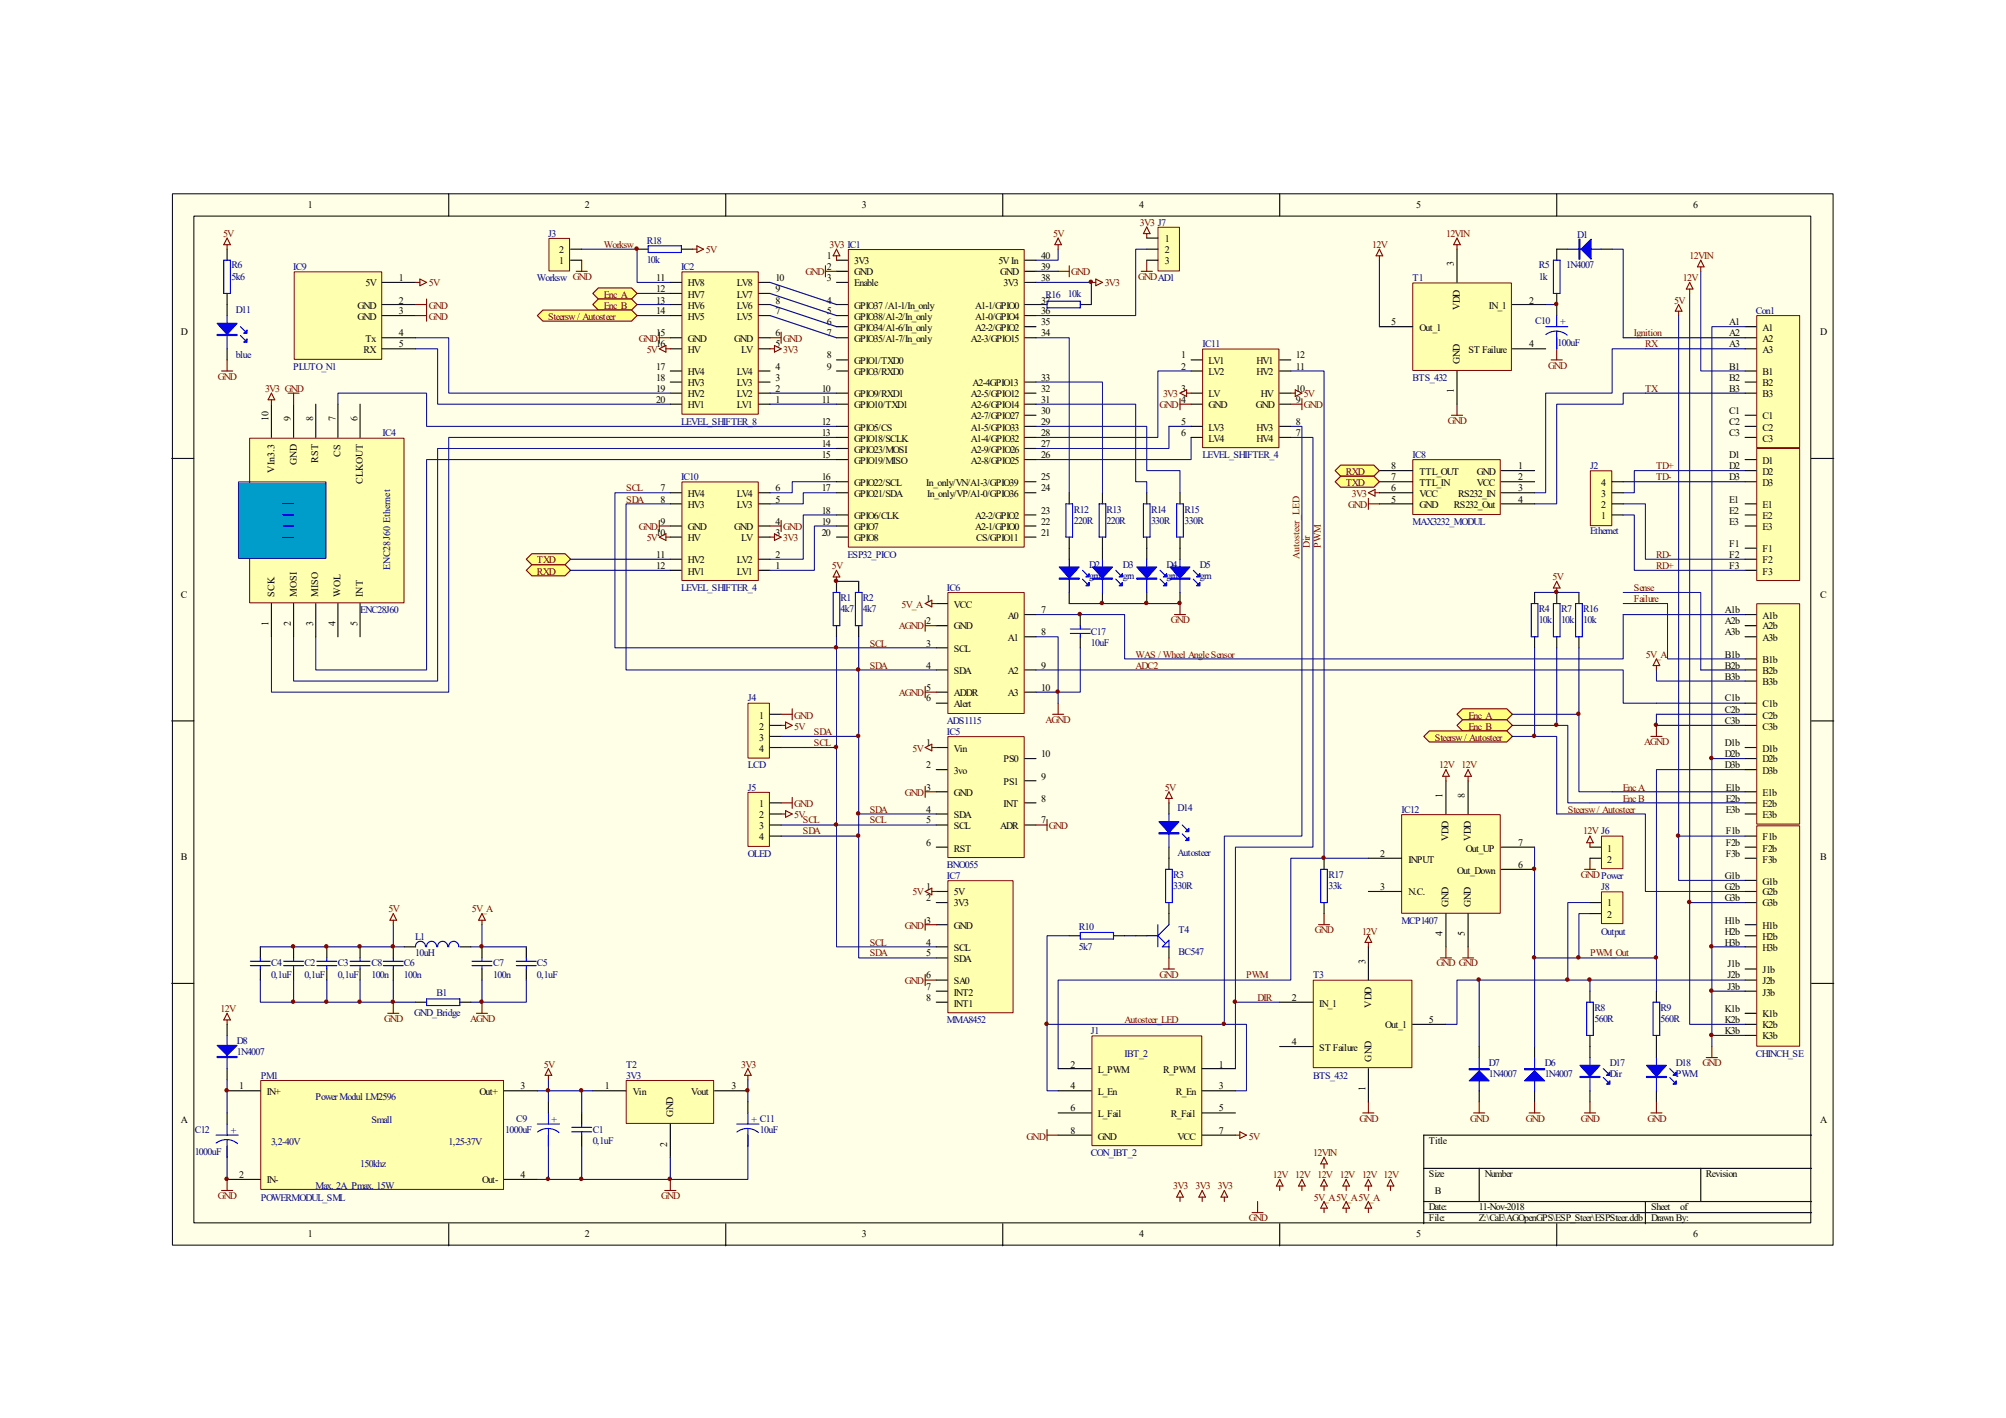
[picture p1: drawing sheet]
<svg xmlns="http://www.w3.org/2000/svg" width="297mm" height="210mm" viewBox="0 0 297 210" stroke-linecap="round" stroke-linejoin="round" font-family="sans-serif">
<defs><g id="words">
<g font-size="1.5" fill="#800000">
<text x="33" y="35.1">5V</text>
<text x="155.9" y="35.1">5V</text>
<text x="168.8" y="33.4">3V3 J7</text>
<text x="214.1" y="35.1">12VIN</text>
<text x="89.4" y="36.7">Worksw</text>
<text x="104.5" y="37.5">5V</text>
<text x="119.2" y="40.8">GND</text>
<text x="122.8" y="36.7">3V3 IC1</text>
<text x="158.6" y="40.8">GND</text>
<text x="168.5" y="41.4">GNDAD1</text>
<text x="203.2" y="36.7">12V</text>
<text x="249.1" y="41.7">12V</text>
<text x="250.2" y="38.4">12VIN</text>
<text x="63.5" y="42.4">5V</text>
<text x="63.5" y="47.4">GND</text>
<text x="63.5" y="45.7">GND</text>
<text x="81.1" y="47.4">Steersw / Autosteer</text>
<text x="89.4" y="44.1">Enc_A</text>
<text x="89.4" y="45.7">Enc_B</text>
<text x="163.6" y="42.4">3V3</text>
<text x="247.9" y="45">5V</text>
<text x="94.6" y="50.7">GND</text>
<text x="95.7" y="52.3">5V</text>
<text x="115.9" y="52.3">3V3</text>
<text x="115.9" y="50.7">GND</text>
<text x="241.9" y="49.8">Ignition</text>
<text x="243.6" y="51.4">RX</text>
<text x="32.3" y="56.3">GND</text>
<text x="39.2" y="58">3V3 GND</text>
<text x="172.2" y="58.8">3V3</text>
<text x="193" y="58.8">5V</text>
<text x="229.2" y="54.6">GND</text>
<text x="243.6" y="58">TX</text>
<text x="171.7" y="60.5">GND</text>
<text x="193" y="60.5">GND</text>
<text x="214.4" y="62.7">GND</text>
<text x="199.2" y="70.4">RXD</text>
<text x="245.2" y="69.5">TD+</text>
<text x="245.2" y="71.1">TD-</text>
<text x="92.7" y="74.4">SDA</text>
<text x="92.7" y="72.8">SCL</text>
<text x="199.2" y="72">TXD</text>
<text x="199.6" y="75.2">GND</text>
<text x="200.1" y="73.7">3V3</text>
<text x="79.5" y="83.4">TXD</text>
<text x="94.6" y="78.5">GND</text>
<text x="95.7" y="80.1">5V</text>
<text x="115.9" y="80.1">3V3</text>
<text x="115.9" y="78.5">GND</text>
<text x="192.4" y="82.8" transform="rotate(-90 192.4 82.8)">Autosteer_LED</text>
<text x="193.9" y="81.2" transform="rotate(-90 193.9 81.2)">Dir</text>
<text x="195.6" y="81.2" transform="rotate(-90 195.6 81.2)">PWM</text>
<text x="245.2" y="82.7">RD-</text>
<text x="79.5" y="85.1">RXD</text>
<text x="123.2" y="84.2">5V</text>
<text x="229.8" y="85.9">5V</text>
<text x="241.9" y="87.5">Sense</text>
<text x="241.9" y="89.2">Failure</text>
<text x="245.2" y="84.2">RD+</text>
<text x="128.8" y="95.8">SCL</text>
<text x="133.1" y="93.2">AGND</text>
<text x="133.5" y="90">5V_A</text>
<text x="173.3" y="92.3">GND</text>
<text x="128.8" y="99.1">SDA</text>
<text x="168.1" y="97.4">WAS / Wheel Angle Sensor</text>
<text x="168.1" y="99.1">ADC2</text>
<text x="243.7" y="97.4">5V_A</text>
<text x="117.6" y="106.4">GND</text>
<text x="133.1" y="103.1">AGND</text>
<text x="154.8" y="107.1">AGND</text>
<text x="217.4" y="106.4">Enc_A</text>
<text x="117.6" y="108.1">5V</text>
<text x="120.5" y="108.8">SDA</text>
<text x="120.5" y="110.5">SCL</text>
<text x="135.1" y="111.4">5V</text>
<text x="212.4" y="109.7">Steersw / Autosteer</text>
<text x="213.1" y="113.8">12V 12V</text>
<text x="217.4" y="108.1">Enc_B</text>
<text x="243.4" y="110.4">AGND</text>
<text x="117.6" y="119.5">GND</text>
<text x="134" y="117.9">GND</text>
<text x="172.4" y="117.1">5V</text>
<text x="240.3" y="117.1">Enc A</text>
<text x="240.3" y="118.7">Enc B</text>
<text x="117.6" y="121.2">5V</text>
<text x="118.9" y="123.6">SDA</text>
<text x="118.9" y="121.9">SCL</text>
<text x="128.8" y="120.4">SDA</text>
<text x="128.8" y="121.9">SCL</text>
<text x="155.3" y="122.8">GND</text>
<text x="232.1" y="120.4">Steersw / Autosteer</text>
<text x="234.4" y="123.6">12V J6</text>
<text x="234" y="130.1">GNDPower</text>
<text x="57.5" y="135.1">5V</text>
<text x="69.8" y="135.1">5V_A</text>
<text x="134" y="137.5">GND</text>
<text x="135.1" y="132.6">5V</text>
<text x="128.8" y="141.6">SDA</text>
<text x="128.8" y="140.1">SCL</text>
<text x="194.7" y="138.2">GND</text>
<text x="201.7" y="138.4">12V</text>
<text x="212.7" y="143.1">GND GND</text>
<text x="235.4" y="141.6">PWM_Out</text>
<text x="32.6" y="149.9">12V</text>
<text x="134" y="145.8">GND</text>
<text x="171.7" y="144.8">GND</text>
<text x="184.5" y="144.9">PWM</text>
<text x="186.2" y="148.2">DIR</text>
<text x="56.9" y="151.4">GND</text>
<text x="69.6" y="151.4">AGND</text>
<text x="166.5" y="151.5">Autosteer_LED</text>
<text x="80.5" y="158.1">5V</text>
<text x="109.7" y="158.1">3V3</text>
<text x="252.1" y="157.9">GND</text>
<text x="201.3" y="166.1">GND</text>
<text x="217.7" y="166.1">GND</text>
<text x="225.9" y="166.1">GND</text>
<text x="234" y="166.1">GND</text>
<text x="243.9" y="166.1">GND</text>
<text x="152" y="168.8">GND</text>
<text x="184.9" y="168.8">5V</text>
<text x="194.4" y="171.2">12VIN</text>
<text x="32.3" y="177.5">GND</text>
<text x="97.9" y="177.5">GND</text>
<text x="173.7" y="176.1">3V3</text>
<text x="177" y="176.1">3V3</text>
<text x="180.3" y="176.1">3V3</text>
<text x="188.4" y="174.5">12V 12V 12V 12V 12V 12V</text>
<text x="194.5" y="177.8">5V_A5V_A5V_A</text>
<text x="184.9" y="180.8">GND</text>
</g>
<g font-size="1.5">
<text x="45.6" y="30.7">1</text>
<text x="86.6" y="30.7">2</text>
<text x="127.6" y="30.7">3</text>
<text x="168.6" y="30.7">4</text>
<text x="172.4" y="35.8">1</text>
<text x="209.7" y="30.7">5</text>
<text x="250.7" y="30.7">6</text>
<text x="59" y="41.7">1</text>
<text x="82.8" y="39.1">1</text>
<text x="82.8" y="37.5">2</text>
<text x="97.1" y="41.7">11</text>
<text x="114.8" y="41.7">10</text>
<text x="122.4" y="38.4">1</text>
<text x="122.4" y="41.7">3</text>
<text x="122.4" y="40">2</text>
<text x="126.5" y="39.1">3V3</text>
<text x="126.5" y="40.8">GND</text>
<text x="147.8" y="39.1">5V In</text>
<text x="148.1" y="40.8">GND</text>
<text x="154.2" y="41.7">38</text>
<text x="154.2" y="40">39</text>
<text x="154.2" y="38.4">40</text>
<text x="172.4" y="37.5">2</text>
<text x="172.4" y="39.1">3</text>
<text x="215.2" y="39.4" transform="rotate(-90 215.2 39.4)">3</text>
<text x="53" y="45.7">GND</text>
<text x="53" y="47.4">GND</text>
<text x="54.1" y="42.4">5V</text>
<text x="59" y="45">2</text>
<text x="59" y="46.5">3</text>
<text x="97.1" y="46.5">14</text>
<text x="97.1" y="45">13</text>
<text x="97.1" y="43.3">12</text>
<text x="101.8" y="47.4">HV5</text>
<text x="101.8" y="45.7">HV6</text>
<text x="101.8" y="44.1">HV7</text>
<text x="101.8" y="42.4">HV8</text>
<text x="109.1" y="47.4">LV5</text>
<text x="109.1" y="45.7">LV6</text>
<text x="109.1" y="44.1">LV7</text>
<text x="109.1" y="42.4">LV8</text>
<text x="114.8" y="46.5">7</text>
<text x="114.8" y="45">8</text>
<text x="114.8" y="43.3">9</text>
<text x="122.4" y="45">4</text>
<text x="122.4" y="46.5">5</text>
<text x="126.5" y="42.4">Enable</text>
<text x="126.5" y="45.7">GPIO37 /A1-1/In_only</text>
<text x="126.5" y="47.4">GPIO38/A1-2/In_only</text>
<text x="144.4" y="45.7">A1-1/GPIO0</text>
<text x="144.4" y="47.4">A1-0/GPIO4</text>
<text x="148.6" y="42.4">3V3</text>
<text x="154.2" y="45">37</text>
<text x="154.2" y="46.5">36</text>
<text x="216.1" y="46" transform="rotate(-90 216.1 46)">VDD</text>
<text x="220.4" y="45.7">IN_1</text>
<text x="226.4" y="45">2</text>
<text x="26.8" y="49.7">D</text>
<text x="53.8" y="52.3">RX</text>
<text x="54.1" y="50.7">Tx</text>
<text x="59" y="49.8">4</text>
<text x="59" y="51.4">5</text>
<text x="97.1" y="49.8">15</text>
<text x="97.1" y="51.4">16</text>
<text x="101.8" y="50.7">GND</text>
<text x="101.8" y="52.3">HV</text>
<text x="108.7" y="50.7">GND</text>
<text x="109.7" y="52.3">LV</text>
<text x="114.8" y="51.4">5</text>
<text x="114.8" y="49.8">6</text>
<text x="122.4" y="48.1">6</text>
<text x="122.4" y="49.8">7</text>
<text x="122.4" y="53.1">8</text>
<text x="126.5" y="49">GPIO34/A1-6/In_only</text>
<text x="126.5" y="50.7">GPIO35/A1-7/In_only</text>
<text x="126.5" y="54">GPIO1/TXD0</text>
<text x="143.7" y="50.7">A2-3/GPIO15</text>
<text x="144.4" y="49">A2-2/GPIO2</text>
<text x="154.2" y="49.8">34</text>
<text x="154.2" y="48.1">35</text>
<text x="174.9" y="53.1">1</text>
<text x="178.9" y="54">LV1</text>
<text x="186" y="54">HV1</text>
<text x="191.9" y="53.1">12</text>
<text x="206" y="48.1">5</text>
<text x="210.2" y="49">Out_1</text>
<text x="216.1" y="54" transform="rotate(-90 216.1 54)">GND</text>
<text x="217.4" y="52.3">ST Failure</text>
<text x="226.4" y="51.4">4</text>
<text x="256" y="48.1">A1</text>
<text x="256" y="49.8">A2</text>
<text x="256" y="51.4">A3</text>
<text x="261" y="49">A1</text>
<text x="261" y="50.7">A2</text>
<text x="261" y="52.3">A3</text>
<text x="269.5" y="49.7">D</text>
<text x="97.1" y="59.7">20</text>
<text x="97.1" y="58">19</text>
<text x="97.1" y="56.4">18</text>
<text x="97.1" y="54.7">17</text>
<text x="101.8" y="58.8">HV2</text>
<text x="101.8" y="57.2">HV3</text>
<text x="101.8" y="55.5">HV4</text>
<text x="109.1" y="58.8">LV2</text>
<text x="109.1" y="57.2">LV3</text>
<text x="109.1" y="55.5">LV4</text>
<text x="114.8" y="59.7">1</text>
<text x="114.8" y="58">2</text>
<text x="114.8" y="56.4">3</text>
<text x="114.8" y="54.7">4</text>
<text x="121.7" y="58">10</text>
<text x="121.7" y="59.7">11</text>
<text x="122.4" y="54.7">9</text>
<text x="126.5" y="55.5">GPIO3/RXD0</text>
<text x="126.5" y="58.8">GPIO9/RXD1</text>
<text x="143.7" y="58.8">A2-5/GPIO12</text>
<text x="144" y="57.2">A2-4GPIO13</text>
<text x="154.2" y="59.7">31</text>
<text x="154.2" y="58">32</text>
<text x="154.2" y="56.4">33</text>
<text x="174.9" y="54.7">2</text>
<text x="174.9" y="58">3</text>
<text x="174.9" y="59.7">4</text>
<text x="178.9" y="55.5">LV2</text>
<text x="178.9" y="58.8">LV</text>
<text x="186" y="55.5">HV2</text>
<text x="186.7" y="58.8">HV</text>
<text x="191.9" y="54.7">11</text>
<text x="191.9" y="59.7">9</text>
<text x="191.9" y="58">10</text>
<text x="215.2" y="58.2" transform="rotate(-90 215.2 58.2)">1</text>
<text x="256" y="54.7">B1</text>
<text x="256" y="56.4">B2</text>
<text x="256" y="58">B3</text>
<text x="261" y="55.5">B1</text>
<text x="261" y="57.2">B2</text>
<text x="261" y="58.8">B3</text>
<text x="39.7" y="62.4" transform="rotate(-90 39.7 62.4)">10</text>
<text x="43" y="62.4" transform="rotate(-90 43 62.4)">9</text>
<text x="46.3" y="62.4" transform="rotate(-90 46.3 62.4)">8</text>
<text x="49.7" y="62.4" transform="rotate(-90 49.7 62.4)">7</text>
<text x="53" y="62.4" transform="rotate(-90 53 62.4)">6</text>
<text x="101.8" y="60.5">HV1</text>
<text x="109.1" y="60.5">LV1</text>
<text x="121.7" y="63">12</text>
<text x="121.7" y="64.5">13</text>
<text x="126.5" y="60.5">GPIO10/TXD1</text>
<text x="126.5" y="63.8">GPIO5/CS</text>
<text x="126.5" y="65.4">GPIO18/SCLK</text>
<text x="143.7" y="65.4">A1-4/GPIO32</text>
<text x="143.7" y="63.8">A1-5/GPIO33</text>
<text x="143.7" y="62.1">A2-7/GPIO27</text>
<text x="143.7" y="60.5">A2-6/GPIO14</text>
<text x="154.2" y="64.5">28</text>
<text x="154.2" y="63">29</text>
<text x="154.2" y="61.3">30</text>
<text x="174.9" y="63">5</text>
<text x="174.9" y="64.5">6</text>
<text x="178.9" y="60.5">GND</text>
<text x="178.9" y="63.8">LV3</text>
<text x="178.9" y="65.4">LV4</text>
<text x="185.9" y="60.5">GND</text>
<text x="186" y="63.8">HV3</text>
<text x="186" y="65.4">HV4</text>
<text x="191.9" y="63">8</text>
<text x="191.9" y="64.5">7</text>
<text x="256" y="61.3">C1</text>
<text x="256" y="63">C2</text>
<text x="256" y="64.5">C3</text>
<text x="261" y="62.1">C1</text>
<text x="261" y="63.8">C2</text>
<text x="261" y="65.4">C3</text>
<text x="40.6" y="70" transform="rotate(-90 40.6 70)">VIn3.3</text>
<text x="43.9" y="68.8" transform="rotate(-90 43.9 68.8)">GND</text>
<text x="47.1" y="68.6" transform="rotate(-90 47.1 68.6)">RST</text>
<text x="50.4" y="67.7" transform="rotate(-90 50.4 67.7)">CS</text>
<text x="53.7" y="71.6" transform="rotate(-90 53.7 71.6)">CLKOUT</text>
<text x="121.7" y="66.2">14</text>
<text x="121.7" y="67.8">15</text>
<text x="121.7" y="71.1">16</text>
<text x="126.5" y="67.1">GPIO23/MOSI</text>
<text x="126.5" y="68.7">GPIO19/MISO</text>
<text x="143.7" y="68.7">A2-8/GPIO25</text>
<text x="143.7" y="67.1">A2-9/GPIO26</text>
<text x="154.2" y="71.1">25</text>
<text x="154.2" y="67.8">26</text>
<text x="154.2" y="66.2">27</text>
<text x="206" y="71.1">7</text>
<text x="206" y="69.5">8</text>
<text x="210.2" y="70.4">TTL_OUT</text>
<text x="218.7" y="70.4">GND</text>
<text x="224.8" y="69.5">1</text>
<text x="224.8" y="71.1">2</text>
<text x="256" y="67.8">D1</text>
<text x="256" y="69.5">D2</text>
<text x="256" y="71.1">D3</text>
<text x="261" y="68.7">D1</text>
<text x="261" y="70.4">D2</text>
<text x="97.8" y="74.4">8</text>
<text x="97.8" y="72.8">7</text>
<text x="97.8" y="77.7">9</text>
<text x="101.8" y="75.2">HV3</text>
<text x="101.8" y="73.7">HV4</text>
<text x="109.1" y="75.2">LV3</text>
<text x="109.1" y="73.7">LV4</text>
<text x="114.8" y="77.7">4</text>
<text x="114.8" y="74.4">5</text>
<text x="114.8" y="72.8">6</text>
<text x="121.7" y="72.8">17</text>
<text x="121.7" y="76.1">18</text>
<text x="121.7" y="77.7">19</text>
<text x="126.5" y="72">GPIO22/SCL</text>
<text x="126.5" y="73.7">GPIO21/SDA</text>
<text x="126.5" y="76.8">GPIO6/CLK</text>
<text x="137.1" y="72">In_only/VN/A1-3/GPIO39</text>
<text x="137.3" y="73.7">In_only/VP/A1-0/GPIO36</text>
<text x="144.4" y="76.8">A2-2/GPIO2</text>
<text x="154.2" y="77.7">22</text>
<text x="154.2" y="76.1">23</text>
<text x="154.2" y="72.8">24</text>
<text x="206" y="74.4">5</text>
<text x="206" y="72.8">6</text>
<text x="210.2" y="75.2">GND</text>
<text x="210.2" y="73.7">VCC</text>
<text x="210.2" y="72">TTL_IN</text>
<text x="215.2" y="75.2">RS232_Out</text>
<text x="215.9" y="73.7">RS232_IN</text>
<text x="218.7" y="72">VCC</text>
<text x="224.8" y="72.8">3</text>
<text x="224.8" y="74.4">4</text>
<text x="237.1" y="76.8">1</text>
<text x="237.1" y="75.2">2</text>
<text x="237.1" y="73.7">3</text>
<text x="237.1" y="72">4</text>
<text x="256" y="74.4">E1</text>
<text x="256" y="76.1">E2</text>
<text x="256" y="77.7">E3</text>
<text x="261" y="72">D3</text>
<text x="261" y="75.2">E1</text>
<text x="261" y="76.8">E2</text>
<text x="97.1" y="82.7">11</text>
<text x="97.1" y="79.4">10</text>
<text x="101.8" y="83.4">HV2</text>
<text x="101.8" y="78.5">GND</text>
<text x="101.8" y="80.1">HV</text>
<text x="108.7" y="78.5">GND</text>
<text x="109.1" y="83.4">LV2</text>
<text x="109.7" y="80.1">LV</text>
<text x="114.8" y="82.7">2</text>
<text x="114.8" y="79.4">3</text>
<text x="121.7" y="79.4">20</text>
<text x="126.5" y="78.5">GPIO7</text>
<text x="126.5" y="80.1">GPIO8</text>
<text x="144.4" y="78.5">A2-1/GPIO0</text>
<text x="144.5" y="80.1">CS/GPIO11</text>
<text x="154.2" y="79.4">21</text>
<text x="256" y="81">F1</text>
<text x="256" y="82.7">F2</text>
<text x="261" y="78.5">E3</text>
<text x="261" y="81.8">F1</text>
<text x="261" y="83.4">F2</text>
<text x="26.8" y="88.5">C</text>
<text x="40.6" y="88.4" transform="rotate(-90 40.6 88.4)">SCK</text>
<text x="43.9" y="88.4" transform="rotate(-90 43.9 88.4)">MOSI</text>
<text x="47.1" y="88.4" transform="rotate(-90 47.1 88.4)">MISO</text>
<text x="50.4" y="88.4" transform="rotate(-90 50.4 88.4)">WOL</text>
<text x="53.7" y="88.4" transform="rotate(-90 53.7 88.4)">INT</text>
<text x="97.1" y="84.2">12</text>
<text x="101.8" y="85.1">HV1</text>
<text x="109.1" y="85.1">LV1</text>
<text x="114.8" y="84.2">1</text>
<text x="137.1" y="89.2">1</text>
<text x="256" y="84.2">F3</text>
<text x="261" y="85.1">F3</text>
<text x="269.5" y="88.5">C</text>
<text x="39.7" y="92.7" transform="rotate(-90 39.7 92.7)">1</text>
<text x="43" y="92.7" transform="rotate(-90 43 92.7)">2</text>
<text x="46.3" y="92.7" transform="rotate(-90 46.3 92.7)">3</text>
<text x="49.7" y="92.7" transform="rotate(-90 49.7 92.7)">4</text>
<text x="53" y="92.7" transform="rotate(-90 53 92.7)">5</text>
<text x="137.1" y="92.5">2</text>
<text x="137.1" y="95.8">3</text>
<text x="141.2" y="90">VCC</text>
<text x="141.2" y="93.2">GND</text>
<text x="149.2" y="91.7">A0</text>
<text x="149.2" y="94.9">A1</text>
<text x="154.2" y="90.8">7</text>
<text x="154.2" y="94.1">8</text>
<text x="255.4" y="90.8">A1b</text>
<text x="255.4" y="92.5">A2b</text>
<text x="255.4" y="94.1">A3b</text>
<text x="261" y="91.7">A1b</text>
<text x="261" y="93.2">A2b</text>
<text x="261" y="94.9">A3b</text>
<text x="137.1" y="99.1">4</text>
<text x="141.2" y="96.5">SCL</text>
<text x="141.2" y="99.8">SDA</text>
<text x="149.2" y="99.8">A2</text>
<text x="154.2" y="99.1">9</text>
<text x="255.4" y="97.4">B1b</text>
<text x="255.4" y="99.1">B2b</text>
<text x="255.4" y="100.7">B3b</text>
<text x="261" y="98.2">B1b</text>
<text x="261" y="99.8">B2b</text>
<text x="261" y="101.5">B3b</text>
<text x="112.4" y="106.4">1</text>
<text x="137.1" y="102.4">5</text>
<text x="137.1" y="103.9">6</text>
<text x="141.2" y="103.1">ADDR</text>
<text x="141.2" y="104.8">Alert</text>
<text x="149.2" y="103.1">A3</text>
<text x="154.2" y="102.4">10</text>
<text x="255.4" y="103.9">C1b</text>
<text x="255.4" y="105.5">C2b</text>
<text x="255.4" y="107.2">C3b</text>
<text x="261" y="104.8">C1b</text>
<text x="261" y="106.4">C2b</text>
<text x="112.4" y="108.1">2</text>
<text x="112.4" y="109.7">3</text>
<text x="112.4" y="111.4">4</text>
<text x="137.1" y="110.5">1</text>
<text x="137.1" y="113.8">2</text>
<text x="141.2" y="111.4">Vin</text>
<text x="148.6" y="112.9">PS0</text>
<text x="154.2" y="112.1">10</text>
<text x="255.4" y="110.5">D1b</text>
<text x="255.4" y="112.1">D2b</text>
<text x="255.4" y="113.8">D3b</text>
<text x="261" y="108.1">C3b</text>
<text x="261" y="111.4">D1b</text>
<text x="261" y="112.9">D2b</text>
<text x="112.4" y="119.5">1</text>
<text x="137.1" y="117.1">3</text>
<text x="141.2" y="114.6">3vo</text>
<text x="141.2" y="117.9">GND</text>
<text x="148.6" y="119.5">INT</text>
<text x="148.6" y="116.2">PS1</text>
<text x="154.2" y="118.7">8</text>
<text x="154.2" y="115.4">9</text>
<text x="213.6" y="118.1" transform="rotate(-90 213.6 118.1)">1</text>
<text x="216.9" y="118.1" transform="rotate(-90 216.9 118.1)">8</text>
<text x="255.5" y="117.1">E1b</text>
<text x="255.5" y="118.7">E2b</text>
<text x="261" y="114.6">D3b</text>
<text x="261" y="117.9">E1b</text>
<text x="261" y="119.5">E2b</text>
<text x="112.4" y="121.2">2</text>
<text x="112.4" y="122.8">3</text>
<text x="112.4" y="124.5">4</text>
<text x="137.1" y="120.4">4</text>
<text x="137.1" y="121.9">5</text>
<text x="137.1" y="125.2">6</text>
<text x="141.2" y="121.2">SDA</text>
<text x="141.2" y="122.8">SCL</text>
<text x="148.1" y="122.8">ADR</text>
<text x="154.2" y="121.9">7</text>
<text x="214.5" y="124.6" transform="rotate(-90 214.5 124.6)">VDD</text>
<text x="217.8" y="124.6" transform="rotate(-90 217.8 124.6)">VDD</text>
<text x="224.8" y="125.2">7</text>
<text x="255.5" y="120.4">E3b</text>
<text x="255.5" y="123.6">F1b</text>
<text x="255.5" y="125.2">F2b</text>
<text x="261" y="121.2">E3b</text>
<text x="261" y="124.5">F1b</text>
<text x="26.8" y="127.4">B</text>
<text x="137.1" y="131.8">1</text>
<text x="141.2" y="126.1">RST</text>
<text x="204.3" y="126.9">2</text>
<text x="204.3" y="131.8">3</text>
<text x="208.5" y="127.8">INPUT</text>
<text x="215.8" y="129.4">Out_Down</text>
<text x="217" y="126.1">Out_UP</text>
<text x="224.8" y="128.5">6</text>
<text x="238" y="126.1">1</text>
<text x="238" y="127.8">2</text>
<text x="255.4" y="131.8">G2b</text>
<text x="255.4" y="130.2">G1b</text>
<text x="255.5" y="126.9">F3b</text>
<text x="261" y="126.1">F2b</text>
<text x="261" y="127.8">F3b</text>
<text x="261" y="131.1">G1b</text>
<text x="269.5" y="127.4">B</text>
<text x="137.1" y="133.5">2</text>
<text x="137.1" y="136.8">3</text>
<text x="141.2" y="132.6">5V</text>
<text x="141.2" y="134.2">3V3</text>
<text x="141.2" y="137.5">GND</text>
<text x="208.5" y="132.6">N.C.</text>
<text x="214.5" y="134.4" transform="rotate(-90 214.5 134.4)">GND</text>
<text x="217.8" y="134.4" transform="rotate(-90 217.8 134.4)">GND</text>
<text x="238" y="134.2">1</text>
<text x="238" y="135.9">2</text>
<text x="255.4" y="133.5">G3b</text>
<text x="255.4" y="136.8">H1b</text>
<text x="261" y="134.2">G3b</text>
<text x="261" y="132.6">G2b</text>
<text x="261" y="137.5">H1b</text>
<text x="137.1" y="140.1">4</text>
<text x="137.1" y="141.6">5</text>
<text x="141.2" y="140.8">SCL</text>
<text x="141.2" y="142.5">SDA</text>
<text x="202.2" y="142.7" transform="rotate(-90 202.2 142.7)">3</text>
<text x="213.6" y="138.6" transform="rotate(-90 213.6 138.6)">4</text>
<text x="216.9" y="138.6" transform="rotate(-90 216.9 138.6)">5</text>
<text x="255.4" y="138.4">H2b</text>
<text x="255.4" y="140.1">H3b</text>
<text x="255.8" y="143.3">J1b</text>
<text x="261" y="139.2">H2b</text>
<text x="261" y="140.8">H3b</text>
<text x="137.1" y="148.2">8</text>
<text x="137.1" y="146.6">7</text>
<text x="137.1" y="144.9">6</text>
<text x="141.2" y="149.1">INT1</text>
<text x="141.2" y="147.4">INT2</text>
<text x="141.2" y="145.8">SA0</text>
<text x="191.2" y="148.2">2</text>
<text x="195.3" y="149.1">IN_1</text>
<text x="203.1" y="149.2" transform="rotate(-90 203.1 149.2)">VDD</text>
<text x="255.4" y="149.9">K1b</text>
<text x="255.8" y="146.6">J3b</text>
<text x="255.8" y="144.9">J2b</text>
<text x="261" y="147.4">J3b</text>
<text x="261" y="145.8">J2b</text>
<text x="261" y="144.1">J1b</text>
<text x="191.2" y="154.8">4</text>
<text x="195.3" y="155.6">ST Failure</text>
<text x="205.1" y="152.3">Out_1</text>
<text x="211.6" y="151.5">5</text>
<text x="255.4" y="151.5">K2b</text>
<text x="255.4" y="153.2">K3b</text>
<text x="261" y="150.6">K1b</text>
<text x="261" y="152.3">K2b</text>
<text x="261" y="153.9">K3b</text>
<text x="35.4" y="161.3">1</text>
<text x="77.1" y="161.3">3</text>
<text x="89.5" y="161.3">1</text>
<text x="108.3" y="161.3">3</text>
<text x="158.5" y="158.1">2</text>
<text x="158.5" y="161.3">4</text>
<text x="162.5" y="158.9">L_PWM</text>
<text x="172.2" y="158.9">R_PWM</text>
<text x="180.4" y="158.1">1</text>
<text x="180.4" y="161.3">3</text>
<text x="202.2" y="161.5" transform="rotate(-90 202.2 161.5)">1</text>
<text x="203.1" y="157.2" transform="rotate(-90 203.1 157.2)">GND</text>
<text x="26.8" y="166.2">A</text>
<text x="39.5" y="162.2">IN+</text>
<text x="71" y="162.2">Out+</text>
<text x="93.7" y="162.2">Vin</text>
<text x="99.7" y="165.5" transform="rotate(-90 99.7 165.5)">GND</text>
<text x="102.4" y="162.2">Vout</text>
<text x="158.5" y="164.6">6</text>
<text x="158.5" y="167.9">8</text>
<text x="162.5" y="162.2">L_En</text>
<text x="162.5" y="165.5">L_Fail</text>
<text x="173.3" y="165.5">R_Fail</text>
<text x="174.1" y="162.2">R_En</text>
<text x="180.4" y="164.6">5</text>
<text x="180.4" y="167.9">7</text>
<text x="269.5" y="166.2">A</text>
<text x="98.8" y="169.8" transform="rotate(-90 98.8 169.8)">2</text>
<text x="162.5" y="168.8">GND</text>
<text x="174.4" y="168.8">VCC</text>
<text x="211.6" y="169.4">Title</text>
<text x="35.4" y="174.5">2</text>
<text x="39.5" y="175.3">IN-</text>
<text x="71.4" y="175.3">Out-</text>
<text x="77.1" y="174.5">4</text>
<text x="211.6" y="174.2">Size</text>
<text x="211.6" y="179.2">Date:</text>
<text x="212.4" y="176.8">B</text>
<text x="218.9" y="179.2">11-Nov-2018</text>
<text x="219.8" y="174.2">Number</text>
<text x="244.5" y="179.2">Sheet</text>
<text x="248.8" y="179.2">of</text>
<text x="252.6" y="174.2">Revision</text>
<text x="45.6" y="183.3">1</text>
<text x="86.6" y="183.3">2</text>
<text x="127.6" y="183.3">3</text>
<text x="168.6" y="183.3">4</text>
<text x="209.7" y="183.3">5</text>
<text x="211.6" y="180.8">File:</text>
<text x="218.9" y="180.8">Z:\CaE\AGOpenGPS\ESP_Steer\ESPSteer.ddb</text>
<text x="244.5" y="180.8">Drawn By:</text>
<text x="250.7" y="183.3">6</text>
</g>
<g font-size="1.5" fill="#000080">
<text x="81.1" y="35.1">J3</text>
<text x="233.5" y="35.2">D1</text>
<text x="34.3" y="39.8">R6</text>
<text x="34.3" y="41.4">5k6</text>
<text x="43.4" y="40">IC9</text>
<text x="79.5" y="41.7">Worksw GND</text>
<text x="95.7" y="36.1">R18</text>
<text x="95.7" y="39">10k</text>
<text x="100.8" y="40">IC2</text>
<text x="209.1" y="41.7">T1</text>
<text x="227.8" y="39.8">R5</text>
<text x="227.8" y="41.4">1k</text>
<text x="231.9" y="39.8">1N4007</text>
<text x="34.9" y="46.4">D11</text>
<text x="154.8" y="44.2">R16</text>
<text x="158.1" y="43.9">10k</text>
<text x="259.9" y="46.5">Con1</text>
<text x="34.9" y="53">blue</text>
<text x="178" y="51.4">IC11</text>
<text x="227.3" y="48">C10</text>
<text x="230.6" y="51.3">100uF</text>
<text x="231" y="48.1">+</text>
<text x="43.4" y="54.7">PLUTO_N1</text>
<text x="209.1" y="56.4">BTS_432</text>
<text x="56.6" y="64.5">IC4</text>
<text x="100.8" y="63">LEVEL_SHIFTER_8</text>
<text x="100.8" y="71.1">IC10</text>
<text x="178" y="67.8">LEVEL_SHIFTER_4</text>
<text x="209.1" y="67.8">IC8</text>
<text x="235.4" y="69.5">J2</text>
<text x="159" y="75.9">R12</text>
<text x="159" y="77.6">220R</text>
<text x="163.8" y="75.9">R13</text>
<text x="163.8" y="77.6">220R</text>
<text x="170.4" y="75.9">R14</text>
<text x="170.4" y="77.6">330R</text>
<text x="175.4" y="75.9">R15</text>
<text x="175.4" y="77.6">330R</text>
<text x="209.1" y="77.7">MAX3232_MODUL</text>
<text x="125.5" y="82.7">ESP32_PICO</text>
<text x="235.4" y="79.1">Ethernet</text>
<text x="57.8" y="84.5" transform="rotate(-90 57.8 84.5)">ENC28J60 Ethernet</text>
<text x="100.8" y="87.5">LEVEL_SHIFTER_4</text>
<text x="124.4" y="89">R1</text>
<text x="127.7" y="89">R2</text>
<text x="140.2" y="87.5">IC6</text>
<text x="161.3" y="84.1">D2</text>
<text x="161.3" y="85.7">grn</text>
<text x="166.2" y="84.1">D3</text>
<text x="166.2" y="85.7">grn</text>
<text x="172.7" y="84.1">D4</text>
<text x="172.7" y="85.7">grn</text>
<text x="177.7" y="84.1">D5</text>
<text x="177.7" y="85.7">grn</text>
<text x="53.3" y="90.8">ENC28J60</text>
<text x="124.4" y="90.7">4k7</text>
<text x="127.7" y="90.7">4k7</text>
<text x="161.5" y="94">C17</text>
<text x="161.5" y="95.6">10uF</text>
<text x="227.8" y="90.7">R4</text>
<text x="227.8" y="92.3">10k</text>
<text x="231.1" y="90.7">R7</text>
<text x="231.1" y="92.3">10k</text>
<text x="234.4" y="90.7">R16</text>
<text x="234.4" y="92.3">10k</text>
<text x="110.7" y="103.9">J4</text>
<text x="140.2" y="107.2">ADS1115</text>
<text x="110.7" y="113.8">LCD</text>
<text x="140.2" y="108.8">IC5</text>
<text x="110.7" y="117.1">J5</text>
<text x="174.4" y="120.1">D14</text>
<text x="207.5" y="120.4">IC12</text>
<text x="110.7" y="126.9">OLED</text>
<text x="140.2" y="128.5">BNO055</text>
<text x="140.2" y="130.2">IC7</text>
<text x="173.7" y="130.1">R3</text>
<text x="173.7" y="131.7">330R</text>
<text x="174.4" y="126.7">Autosteer</text>
<text x="196.7" y="130.1">R17</text>
<text x="196.7" y="131.7">33k</text>
<text x="237.1" y="131.8">J8</text>
<text x="159.7" y="137.7">R10</text>
<text x="207.5" y="136.8">MCP1407</text>
<text x="40.1" y="143.1">C4</text>
<text x="45.1" y="143.1">C2</text>
<text x="50" y="143.1">C3</text>
<text x="55" y="143.1">C8</text>
<text x="59.8" y="143.1">C6</text>
<text x="61.5" y="139.2">L1</text>
<text x="61.5" y="141.6">10uH</text>
<text x="73" y="143.1">C7</text>
<text x="79.5" y="143.1">C5</text>
<text x="159.7" y="140.7">5k7</text>
<text x="174.5" y="138.2">T4</text>
<text x="174.5" y="141.5">BC547</text>
<text x="237.1" y="138.4">Output</text>
<text x="40.1" y="144.8">0,1uF</text>
<text x="45.1" y="144.8">0,1uF</text>
<text x="50" y="144.8">0,1uF</text>
<text x="55" y="144.8">100n</text>
<text x="59.8" y="144.8">100n</text>
<text x="64.6" y="147.6">B1</text>
<text x="73" y="144.8">100n</text>
<text x="79.5" y="144.8">0,1uF</text>
<text x="194.4" y="144.9">T3</text>
<text x="236.1" y="149.7">R8</text>
<text x="245.8" y="149.7">R9</text>
<text x="35" y="154.6">D8</text>
<text x="61.3" y="150.5">GND_Bridge</text>
<text x="140.2" y="151.5">MMA8452</text>
<text x="161.5" y="153.2">J1</text>
<text x="236.1" y="151.4">560R</text>
<text x="245.8" y="151.4">560R</text>
<text x="35" y="156.2">1N4007</text>
<text x="38.6" y="159.8">PM1</text>
<text x="92.7" y="158.1">T2</text>
<text x="92.7" y="159.8">3V3</text>
<text x="166.5" y="156.5">IBT_2</text>
<text x="194.4" y="159.8">BTS_432</text>
<text x="220.4" y="157.9">D7</text>
<text x="220.4" y="159.5">1N4007</text>
<text x="228.7" y="157.9">D6</text>
<text x="228.7" y="159.5">1N4007</text>
<text x="238.4" y="157.9">D17</text>
<text x="238.4" y="159.5">Dir</text>
<text x="248.1" y="157.9">D18</text>
<text x="248.1" y="159.5">PWM</text>
<text x="259.9" y="156.5">CHINCH_SE</text>
<text x="28.8" y="167.8">C12</text>
<text x="34.2" y="167.9">+</text>
<text x="46.7" y="162.9">Power Modul LM2596</text>
<text x="55" y="166.2">Small</text>
<text x="74.8" y="167.8">1000uF</text>
<text x="76.4" y="166.1">C9</text>
<text x="81.7" y="166.2">+</text>
<text x="87.7" y="167.8">C1</text>
<text x="111.2" y="166.2">+ C11</text>
<text x="112.5" y="167.8">10uF</text>
<text x="28.8" y="171.1">1000uF</text>
<text x="40.1" y="169.5">3,2-40V</text>
<text x="53.3" y="172.8">150khz</text>
<text x="66.4" y="169.5">1,25-37V</text>
<text x="87.7" y="169.4">0,1uF</text>
<text x="161.5" y="171.2">CON_IBT_2</text>
<text x="38.6" y="177.8">POWERMODUL_SML</text>
<text x="46.7" y="176.1">Max. 2A Pmax. 15W</text>
</g>
</g></defs>
<path d="M25.5 28.7h245.9v155.7h-245.9z" fill="#ffffe8"/>
<path d="M25.5 28.7h245.9v155.7h-245.9zM28.7 32h239.4v149.1h-239.4z" fill="none" stroke="#000" stroke-width=".15"/>
<g fill="none" stroke="#000" stroke-width=".16">
<path d="M66.4 28.7v3.3M107.5 28.7v3.3M148.5 28.7v3.3M189.5 28.7v3.3M230.5 28.7v3.3M25.4 67.9h3.3M268.2 67.9h3.3M25.4 106.8h3.3M268.2 106.8h3.3M25.4 145.6h3.3M268.2 145.6h3.3M210.8 173h57.4"/>
<path d="M210.8 177.9h57.4M210.8 179.6h57.4M219 173v4.9M243.6 177.9v3.3M251.8 173v4.9M268.2 168.1h-57.4v13.1M66.4 181.2v3.3M107.5 181.2v3.3M148.5 181.2v3.3M189.5 181.2v3.3M230.5 181.2v3.3"/>
</g>
<path d="M140.5 109.2h11.1v17.8h-11.1z" fill="#ffffb0"/>
<path d="M140.3 109.1h11.3v17.9h-11.3z" fill="none" stroke="#800000" stroke-width=".15"/>
<path d="M138.6 110.7h1.7M138.6 114h1.7M138.6 117.3h1.7M151.7 118.9h1.7M151.7 115.6h1.7M151.7 112.3h1.7M138.6 120.5h1.7M138.6 122.2h1.7M138.6 125.5h1.7M151.7 122.2h1.7" fill="none" stroke="#000" stroke-width=".16"/>
<path d="M161.8 153.5h16.1v16.2h-16.1z" fill="#ffffb0"/>
<path d="M161.7 153.4h16.2v16.3h-16.2z" fill="none" stroke="#800000" stroke-width=".15"/>
<path d="M156.7 158.3h4.9M178 158.3h4.9M156.7 161.5h4.9M156.7 164.8h4.9M156.7 168.1h4.9M178 161.5h4.9M178 164.8h4.9M178 168.1h4.9" fill="none" stroke="#000" stroke-width=".16"/>
<path d="M37.1 65h22.7v24.3h-22.7z" fill="#ffffb0"/>
<path d="M37 64.9h22.8v24.4h-22.8z" fill="none" stroke="#800000" stroke-width=".15"/>
<path d="M40.2 59.9v4.9M46.8 59.9v4.9M50 59.9v4.9M40.2 89.4v4.9M46.8 89.4v4.9M50 89.4v4.9M53.3 89.4v4.9" fill="none" stroke="#000" stroke-width=".16"/>
<path d="M35.4 71.5h12.9v11.2h-12.9z" fill="#009cca"/>
<path d="M35.3 71.4h13v11.3h-13z" fill="none" stroke="#000080" stroke-width=".15"/>
<path d="M41.8 79.5h1.7M41.8 77.9h1.7M41.8 76.3h1.7M41.8 74.6h1.7" fill="none" stroke="#00f" stroke-width=".16"/>
<path d="M43.5 59.9v4.9M53.3 59.9v4.9M43.5 89.4v4.9" fill="none" stroke="#000" stroke-width=".16"/>
<path d="M38.7 160.1h35.8v16h-35.8z" fill="#ffffb0"/>
<path d="M38.6 160h35.9v16.1h-35.9z" fill="none" stroke="#800000" stroke-width=".15"/>
<path d="M33.6 161.5h4.9M33.6 174.7h4.9M74.6 161.5h5M74.6 174.7h5" fill="none" stroke="#000" stroke-width=".16"/>
<path d="M140.5 130.6h9.5v19.4h-9.5z" fill="#ffffb0"/>
<path d="M140.3 130.4h9.7v19.6h-9.7z" fill="none" stroke="#800000" stroke-width=".15"/>
<path d="M138.6 132h1.7M138.6 133.7h1.7M138.6 136.9h1.7M138.6 140.2h1.7M138.6 141.9h1.7M138.6 148.4h1.7M138.6 146.8h1.7M138.6 145.1h1.7" fill="none" stroke="#000" stroke-width=".16"/>
<path d="M140.5 87.9h11.1v17.8h-11.1z" fill="#ffffb0"/>
<path d="M140.3 87.8h11.3v17.9h-11.3z" fill="none" stroke="#800000" stroke-width=".15"/>
<path d="M138.6 89.4h1.7M138.6 92.7h1.7M138.6 95.9h1.7M138.6 99.2h1.7M151.7 99.2h1.7M151.7 91h1.7M151.7 94.3h1.7M138.6 102.5h1.7M138.6 104.1h1.7M151.7 102.5h1.7" fill="none" stroke="#000" stroke-width=".16"/>
<path d="M43.7 40.4h12.8v12.8h-12.8z" fill="#ffffb0"/>
<path d="M43.6 40.3h12.9v12.9h-12.9z" fill="none" stroke="#800000" stroke-width=".15"/>
<path d="M56.6 50h4.9M56.6 41.8h4.9M56.6 45.1h4.9M56.6 46.7h4.9M56.6 51.7h4.9" fill="none" stroke="#000" stroke-width=".16"/>
<path d="M125.7 37.1h25.9v43.9h-25.9z" fill="#ffffb0"/>
<path d="M125.6 37h26v44h-26z" fill="none" stroke="#800000" stroke-width=".15"/>
<g fill="none" stroke="#000" stroke-width=".16">
<path d="M123.8 38.5h1.7M151.7 38.5h1.7M123.8 41.8h1.7M123.8 45.1h1.7M123.8 46.7h1.7M123.8 48.4h1.7M123.8 50h1.7M123.8 53.3h1.7M123.8 54.9h1.7M123.8 58.2h1.7M123.8 59.9h1.7M123.8 40.2h1.7"/>
<path d="M151.7 41.8h1.7M151.7 45.1h1.7M151.7 46.7h1.7M151.7 48.4h1.7M151.7 50h1.7M151.7 58.2h1.7M151.7 59.9h1.7M151.7 56.6h1.7M151.7 40.2h1.7M123.8 63.1h1.7M123.8 64.8h1.7M123.8 66.4h1.7"/>
<path d="M123.8 68.1h1.7M123.8 71.3h1.7M123.8 73h1.7M123.8 76.3h1.7M123.8 77.9h1.7M123.8 79.5h1.7M151.7 63.1h1.7M151.7 64.8h1.7M151.7 66.4h1.7M151.7 68.1h1.7M151.7 71.3h1.7M151.7 73h1.7"/>
<path d="M151.7 76.3h1.7M151.7 77.9h1.7M151.7 79.5h1.7M151.7 61.5h1.7"/>
</g>
<path d="M101.1 71.5h11.2v14.5h-11.2z" fill="#ffffb0"/>
<path d="M101 71.4h11.3v14.6h-11.3z" fill="none" stroke="#800000" stroke-width=".15"/>
<path d="M99.2 79.5h1.7M99.2 77.9h1.7M99.2 74.6h1.7M99.2 73h1.7M112.4 79.5h1.6M112.4 77.9h1.6M112.4 74.6h1.6M112.4 73h1.6M99.2 84.5h1.7M99.2 82.8h1.7M112.4 84.5h1.6M112.4 82.8h1.6" fill="none" stroke="#000" stroke-width=".16"/>
<path d="M101.1 40.4h11.2v20.9h-11.2z" fill="#ffffb0"/>
<path d="M101 40.3h11.3v21h-11.3z" fill="none" stroke="#800000" stroke-width=".15"/>
<g fill="none" stroke="#000" stroke-width=".16">
<path d="M99.2 59.9h1.7M99.2 58.2h1.7M99.2 51.7h1.7M99.2 50h1.7M99.2 56.6h1.7M99.2 54.9h1.7M99.2 46.7h1.7M99.2 45.1h1.7M99.2 43.5h1.7M99.2 41.8h1.7M112.4 59.9h1.6M112.4 58.2h1.6"/>
<path d="M112.4 51.7h1.6M112.4 50h1.6M112.4 56.6h1.6M112.4 54.9h1.6M112.4 46.7h1.6M112.4 45.1h1.6M112.4 43.5h1.6M112.4 41.8h1.6"/>
</g>
<path d="M50 59.9v-1.7h13.2v4.9h60.6M61.5 51.7h3.3v8.2h34.4M123.8 64.8h-57.4v37.7h-26.2v-8.2M123.8 66.4h-59v34.5h-21.3v-6.6M123.8 68.1h-60.6v31.1h-16.4v-4.9M123.8 71.3h-6.5v1.7h-3.3M123.8 73h-4.9v1.6h-4.9M123.8 76.3h-4.9v6.5h-4.9M123.8 77.9h-3.2v6.6h-6.6" fill="none" stroke="#000080" stroke-width=".15"/>
<path d="M178.2 51.8h11.2v14.5h-11.2z" fill="#ffffb0"/>
<path d="M178.1 51.7h11.3v14.6h-11.3z" fill="none" stroke="#800000" stroke-width=".15"/>
<g fill="none" stroke="#000" stroke-width=".16">
<path d="M176.3 53.3h1.7M176.3 54.9h1.7M176.3 58.2h1.7M176.3 59.9h1.7M189.5 53.3h1.6M189.5 54.9h1.6M189.5 58.2h1.6M189.5 59.9h1.6M176.3 63.1h1.7M176.3 64.8h1.7M189.5 63.1h1.6M189.5 64.8h1.6"/>
<path d="M123.8 86.1v1.6M123.8 92.7v1.6M127.1 86.1v1.6M127.1 92.7v1.6"/>
</g>
<path d="M123.4 87.7h.9v5h-.9zM126.6 87.7h1v5h-1z" fill="none" stroke="#00f" stroke-width=".16"/>
<path d="M110.9 104.3h3v8h-3z" fill="#ffffb0"/>
<path d="M110.7 104.1h3.2v8.2h-3.2z" fill="none" stroke="#800000" stroke-width=".15"/>
<path d="M114 105.8h1.6M114 107.4h1.6M114 109.1h1.6M114 110.7h1.6" fill="none" stroke="#000" stroke-width=".16"/>
<path d="M110.9 117.5h3v7.8h-3z" fill="#ffffb0"/>
<path d="M110.7 117.3h3.2v8h-3.2z" fill="none" stroke="#800000" stroke-width=".15"/>
<path d="M114 118.9h1.6M114 120.5h1.6M114 122.2h1.6M114 123.8h1.6" fill="none" stroke="#000" stroke-width=".16"/>
<g fill="none" stroke="#800000" stroke-width=".16">
<path d="M122.2 39.4v1.6M123.8 37.9v.6M123.8 36.9l.5 1h-.9zM156.7 35.3l.5 .9h-1zM156.7 36.2v.7M158.3 39.4v1.6M169.8 33.6l.5 1h-1zM169.8 34.6v.7M169.8 38.5v1.7M40.2 58.2l.5 1h-1zM40.2 59.2v.7M42.6 58.2h1.7"/>
<path d="M43.5 58.2v1.7M61.5 41.8h.7M61.5 46.7h1.7M61.5 45.1h1.7M62.2 41.3l1 .5-1 .5zM63.2 44.3v3.3M97.6 51.7l1-.5v.9zM97.6 50h1.6M97.6 49.2v1.6M98.6 51.7h.6M114 51.7h.7M114 50h1.6"/>
<path d="M114.7 51.2l.9 .5-.9 .4zM115.6 49.2v1.6M122.2 40.2h1.6M156.7 40.2h1.6M161.6 41.8h.6M162.2 41.3l1 .5-1 .5zM169 40.2h1.6M174.7 58.2l1-.5v1zM174.7 59v1.7M174.7 59.9h1.6M175.7 58.2h.6M191.1 58.2h.7"/>
<path d="M191.1 59.9h1.7M191.8 57.7l1 .5-1 .5zM192.8 59v1.7M215.7 59.9v1.6M248.5 45.1l.5 1h-1zM248.5 46.1v.6M97.6 79.5l1-.5v1zM97.6 77.9h1.6M97.6 77.1v1.6M98.6 79.5h.6M114 79.5h.7M114 77.9h1.6"/>
<path d="M114.7 79l.9 .5-.9 .5zM115.6 77.1v1.6M202.6 73l1-.5v1zM202.6 73.8v1.6M202.6 74.6h1.6M203.6 73h.6M214.9 61.5h1.6M123.8 84.5l.5 .9h-.9zM123.8 85.4v.7M137 89.4l1-.5v1zM137 91.8v1.7M137 92.7h1.6"/>
<path d="M138 89.4h.6M115.6 107.4h.7M115.6 105.8h1.7M116.3 106.9l1 .5-1 .5zM117.3 105v1.6M137 110.7l1-.5v1zM137 101.7v1.6M137 116.4v1.7M137 117.3h1.6M137 102.5h1.6M138 110.7h.6M115.6 120.5h.7"/>
<path d="M116.3 120.1l1 .4-1 .5zM137 132l1-.5v1zM137 136.1v1.7M137 136.9h1.6M138 132h.6M153.4 122.2h1.6M155 121.4v1.6M195.2 136.9h1.7M196 135.3v1.6M234.6 128.7h1.6M235.4 127.1v1.6M81.2 158.3l.5 .9h-1z"/>
<path d="M81.2 159.2v.7M110.7 158.3l.5 .9h-1zM110.7 159.2v.7M137 144.3v1.7M137 145.1h1.6M216.5 141.9h1.7M217.4 140.2v1.7M252.6 156.6h1.7M253.5 155v1.6M32.8 176.3h1.6M33.6 174.7v1.6M98.4 176.3h1.7"/>
<path d="M99.2 174.7v1.6M155 168.1h1.7M155 167.3v1.6M174.7 176.3l.5 1h-1zM174.7 177.3v.6M178 176.3l.5 1h-1zM178 177.3v.6M181.3 176.3l.5 1h-1zM181.3 177.3v.6M182.9 168.1h.7M183.6 167.6l.9 .5-.9 .5zM185.4 179.6h1.6"/>
<path d="M186.2 177.9v1.7"/>
</g>
<path d="M171.6 33.8h3v6.3h-3z" fill="#ffffb0"/>
<path d="M171.4 33.7h3.2v6.4h-3.2z" fill="none" stroke="#800000" stroke-width=".15"/>
<path d="M169.8 35.3h1.6M169.8 36.9h1.6M169.8 38.5h1.6" fill="none" stroke="#000" stroke-width=".16"/>
<path d="M156.7 36.9v1.6h-3.3" fill="none" stroke="#000080" stroke-width=".15"/>
<path d="M237.2 124h3.1v4.7h-3.1z" fill="#ffffb0"/>
<path d="M237.1 123.8h3.2v4.9h-3.2z" fill="none" stroke="#800000" stroke-width=".15"/>
<path d="M235.4 125.5h1.6M235.4 127.1h1.6" fill="none" stroke="#000" stroke-width=".16"/>
<path d="M207.6 120.8h14.5v14.5h-14.5z" fill="#ffffb0"/>
<path d="M207.5 120.6h14.6v14.7h-14.6z" fill="none" stroke="#800000" stroke-width=".15"/>
<path d="M214.1 115.6v4.9M217.4 115.6v4.9M202.6 127.1h4.9M202.6 132h4.9M214.1 135.3v4.9M217.4 135.3v4.9M222.3 125.5h4.9M222.3 128.7h4.9" fill="none" stroke="#000" stroke-width=".16"/>
<path d="M209.3 42h14.5v12.9h-14.5z" fill="#ffffb0"/>
<path d="M209.2 41.9h14.6v13h-14.6z" fill="none" stroke="#800000" stroke-width=".15"/>
<path d="M215.7 36.9v4.9M204.2 48.4h5M215.7 54.9v5M223.9 45.1h4.9M223.9 51.7h4.9" fill="none" stroke="#000" stroke-width=".16"/>
<path d="M194.6 145.3h14.4v12.8h-14.4z" fill="#ffffb0"/>
<path d="M194.4 145.2h14.6v12.9h-14.6z" fill="none" stroke="#800000" stroke-width=".15"/>
<path d="M189.5 148.4h4.9M189.5 155h4.9M202.6 140.2v4.9M202.6 158.3v4.9M209.2 151.7h4.9" fill="none" stroke="#000" stroke-width=".16"/>
<path d="M260.2 122.4h6.2v32.5h-6.2z" fill="#ffffb0"/>
<path d="M260.1 122.3h6.3v32.6h-6.3z" fill="none" stroke="#800000" stroke-width=".15"/>
<path d="M260.2 89.5h6.2v32.5h-6.2z" fill="#ffffb0"/>
<path d="M260.1 89.4h6.3v32.6h-6.3z" fill="none" stroke="#800000" stroke-width=".15"/>
<path d="M260.2 46.9h6.2v19.4h-6.2z" fill="#ffffb0"/>
<path d="M260.1 46.7h6.3v19.6h-6.3z" fill="none" stroke="#800000" stroke-width=".15"/>
<path d="M258.4 48.4h1.6M258.4 50h1.6M258.4 51.7h1.6M258.4 54.9h1.6M258.4 56.6h1.6M258.4 58.2h1.6M258.4 61.5h1.6M258.4 63.1h1.6M258.4 64.8h1.6" fill="none" stroke="#000" stroke-width=".16"/>
<path d="M260.2 66.5h6.2v19.5h-6.2z" fill="#ffffb0"/>
<path d="M260.1 66.4h6.3v19.6h-6.3z" fill="none" stroke="#800000" stroke-width=".15"/>
<g fill="none" stroke="#000" stroke-width=".16">
<path d="M258.4 68.1h1.6M258.4 69.7h1.6M258.4 71.3h1.6M258.4 74.6h1.6M258.4 76.3h1.6M258.4 77.9h1.6M258.4 91h1.6M258.4 92.7h1.6M258.4 94.3h1.6M258.4 97.6h1.6M258.4 99.2h1.6M258.4 81.2h1.6"/>
<path d="M258.4 82.8h1.6M258.4 84.5h1.6M258.4 100.9h1.6M258.4 104.1h1.6M258.4 105.8h1.6M258.4 107.4h1.6M258.4 110.7h1.6M258.4 112.3h1.6M258.4 114h1.6M258.4 117.3h1.6M258.4 118.9h1.6M258.4 120.5h1.6"/>
<path d="M258.4 123.8h1.6M258.4 125.5h1.6M258.4 127.1h1.6M258.4 133.7h1.6M258.4 132h1.6M258.4 130.4h1.6M258.4 136.9h1.6M258.4 138.6h1.6M258.4 140.2h1.6M258.4 146.8h1.6M258.4 145.1h1.6M258.4 143.5h1.6"/>
<path d="M258.4 150.1h1.6M258.4 151.7h1.6M258.4 153.3h1.6"/>
</g>
<path d="M92.8 160.1h12.9v6.3h-12.9z" fill="#ffffb0"/>
<path d="M92.7 160h13v6.4h-13z" fill="none" stroke="#800000" stroke-width=".15"/>
<g fill="none" stroke="#000" stroke-width=".16">
<path d="M38.5 140.2v1.7M38.5 143.5v1.6M43.5 140.2v1.7M43.5 143.5v1.6M48.4 140.2v1.7M48.4 143.5v1.6M77.9 140.2v1.7M77.9 143.5v1.6M235.4 146.8v1.6M235.4 153.3v3.3M245.2 146.8v1.6M245.2 153.3v3.3"/>
<path d="M81.2 163.2v1.6M81.2 168.1v1.6M86.1 164.8v1.7M86.1 168.1v1.6M87.8 161.5h4.9M99.2 166.5v4.9M105.8 161.5h4.9M110.7 163.2v1.6M110.7 168.1v1.6M235.4 161.5v1.7M245.2 161.5v1.7"/>
</g>
<g fill="none" stroke="#00f" stroke-width=".16">
<path d="M37.1 143h2.9M37.1 142.4h2.9M38.5 141.9v.5M38.5 143v.5M42 143h2.9M42 142.4h2.9M43.5 141.9v.5M43.5 143v.5M46.9 143h3M46.9 142.4h3M48.4 141.9v.5M48.4 143v.5"/>
<path d="M76.4 143h3M76.4 142.4h3M77.9 141.9v.5M77.9 143v.5M234.9 148.4h1v4.9h-1zM235.4 156.6v4.9M237.4 159.6l.6 .6M237.4 158.3l.6 .6M244.8 148.4h.9v4.9h-.9zM245.2 156.6v4.9M247.2 159.6l.7 .6M247.2 158.3l.7 .6"/>
<path d="M79.6 166.5h3.2M81.2 167.1a2.54 2.54 0 0 1 1.6 .6M81.2 167.1h-.1a2.57 2.57 0 0 0-1.5 .5M81.2 164.8v1.7M81.2 167.1v2.6M84.6 167.6h3M84.6 167h3M86.1 166.5v.5M86.1 167.6v.5M109.1 166.5h3.3M110.7 167.1a2.54 2.54 0 0 1 1.6 .6M110.7 167.1h-.1a2.57 2.57 0 0 0-1.5 .5"/>
<path d="M110.7 164.8v1.7M110.7 167.1v2.6"/>
</g>
<g fill="none" stroke="#800000" stroke-width=".16">
<path d="M204.2 36.9l.5 1h-1zM204.2 37.9v.6M230.5 86.1l.5 1h-1zM230.5 87.1v.6M214.1 114l.5 1h-1zM214.1 115v.6M217.4 114l.5 1h-1zM217.4 115v.6M235.4 124.8v.7M235.4 123.8l.5 1h-1zM33.6 150.1l.5 1h-1zM33.6 151.1v.6"/>
<path d="M213.3 141.9h1.6M214.1 140.2v1.7M189.5 174.7l.5 .9h-1zM189.5 175.6v.7M192.8 174.7l.4 .9h-.9zM192.8 175.6v.7M196 174.7l.5 .9h-1zM196 175.6v.7M199.3 174.7l.5 .9h-1zM199.3 175.6v.7M202.6 174.7l.5 .9h-1zM202.6 175.6v.7"/>
<path d="M205.9 174.7l.5 .9h-1zM205.9 175.6v.7M226.4 164.8h1.6M227.2 163.2v1.6M234.6 164.8h1.6M235.4 163.2v1.6M244.4 164.8h1.7M245.2 163.2v1.6"/>
</g>
<path d="M250.2 43.5v108.2h8.2M251.8 40.2v14.7h6.6M258.4 48.4h-4.9v106.6M258.4 114h-13.2v32.8M258.4 145.1h-23v1.7" fill="none" stroke="#000080" stroke-width=".15"/>
<path d="M253.5 112.3h4.9M250.2 133.7h8.2M253.5 153.3h4.9M253.5 146.8h4.9M253.5 140.2h4.9" fill="none" stroke="#000080" stroke-width=".16"/>
<g fill="#800000" stroke="#800000" stroke-width=".16">
<circle cx="253.4" cy="112.3" r=".25"/>
<circle cx="253.4" cy="153.3" r=".25"/>
<circle cx="253.4" cy="146.7" r=".25"/>
<circle cx="253.4" cy="140.1" r=".25"/>
</g>
<g fill="#00f" stroke="#00f" stroke-width=".16">
<path d="M233.9 157.8h3l-1.5 1.6z"/>
<path d="M238.4 160.1v.5h-.5z"/>
<path d="M238.4 158.8v.4h-.5z"/>
<path d="M243.8 157.8h2.9l-1.5 1.6z"/>
<path d="M248.2 160.1v.5h-.5z"/>
<path d="M248.2 158.8v.4h-.5z"/>
<path d="M233.9 159.4h3v.2h-3z" fill-rule="evenodd"/>
<path d="M243.8 159.4h2.9v.2h-2.9z" fill-rule="evenodd"/>
</g>
<path d="M237.2 132.2h3.1v4.6h-3.1z" fill="#ffffb0"/>
<path d="M237.1 132.1h3.2v4.7h-3.2z" fill="none" stroke="#800000" stroke-width=".15"/>
<g fill="none" stroke="#000" stroke-width=".16">
<path d="M33.6 36.9v1.6M232.1 36.9h-1.6v1.6M237 36.9h1.7M33.6 43.5v3.2M33.6 51.7v1.6M230.5 43.5v3.2M230.5 50v1.7M235.4 133.7h1.6M235.4 135.3h1.6M219 155v1.6M227.2 155v1.6M219 161.5v1.7"/>
<path d="M227.2 161.5v1.7"/>
</g>
<g fill="none" stroke="#00f" stroke-width=".16">
<path d="M33.1 38.5h1v5h-1zM230 38.5h1v5h-1zM232.1 36.9h4.9M33.6 46.7v5M35.6 49.7l.7 .6M35.6 48.4l.7 .6M228.8 48.4h3.3M230.5 49a2.54 2.54 0 0 1 1.5 .6M230.5 49h-.1a2.57 2.57 0 0 0-1.5 .6M230.5 46.7v1.7M230.5 49v2.7M219 156.6v4.9"/>
<path d="M227.2 156.6v4.9"/>
</g>
<g fill="#00f" stroke="#00f" stroke-width=".16">
<path d="M225.7 160.1l1.5-1.5 1.5 1.5z"/>
<path d="M217.5 160.1l1.5-1.5 1.5 1.5z"/>
<path d="M234.1 36.9l1.5-1.5v3z"/>
<path d="M32.1 47.9h3l-1.5 1.6z"/>
<path d="M36.6 50.2v.5h-.5z"/>
<path d="M36.6 48.9v.5h-.5z"/>
<path d="M225.7 158.3h3v.1h-3z" fill-rule="evenodd"/>
<path d="M217.5 158.3h3v.1h-3z" fill-rule="evenodd"/>
<path d="M233.8 35.4h.1v3h-.1z" fill-rule="evenodd"/>
<path d="M32.1 49.5h3v.2h-3z" fill-rule="evenodd"/>
</g>
<g fill="none" stroke="#800000" stroke-width=".16">
<path d="M33.6 35.3l.5 .9h-1zM33.6 36.2v.7M86.1 38.5v1.7M32.8 54.9h1.6M33.6 53.3v1.6M85.3 40.2h1.6M229.7 53.3h1.6M230.5 51.7v1.6M115.6 118.9h1.7M117.3 118.1v1.6M202.6 139.6v.6M202.6 138.6l.5 1h-1z"/>
<path d="M201.8 164.8h1.6M202.6 163.2v1.6M218.2 164.8h1.6M219 163.2v1.6"/>
</g>
<path d="M202.6 127.1h-11.5v18h-34.4v13.2M227.2 125.5v16.4h18M235.4 133.7h-3.3v11.4M235.4 135.3h-1.6v6.6M189.5 148.4h-6.6v9.9M235.4 145.1h-19.7v6.6h-1.6M156.7 161.5h-1.7v-9.8h29.5v9.8h-1.6" fill="none" stroke="#000080" stroke-width=".15"/>
<g fill="#800000" stroke="#800000" stroke-width=".16">
<circle cx="235.3" cy="145.1" r=".25"/>
<circle cx="218.9" cy="145.1" r=".25"/>
<circle cx="245.2" cy="141.8" r=".25"/>
<circle cx="227.1" cy="128.7" r=".25"/>
<circle cx="232" cy="145.1" r=".25"/>
<circle cx="233.7" cy="141.8" r=".25"/>
<circle cx="227.1" cy="141.8" r=".25"/>
</g>
<path d="M219 145.1v9.9M227.2 141.9v13.1" fill="none" stroke="#000080" stroke-width=".16"/>
<path d="M81.4 35.4h2.9v4.7h-2.9z" fill="#ffffb0"/>
<path d="M81.3 35.3h3v4.8h-3z" fill="none" stroke="#800000" stroke-width=".15"/>
<path d="M84.5 38.5h1.6M84.5 36.9h1.6M53.3 140.2v1.7M53.3 143.5v1.6M58.2 140.2v1.7M58.2 143.5v1.6M59.9 140.2h1.6M61.5 148.4h1.7M68.1 140.2h1.6M68.1 148.4h1.6M71.4 140.2v1.7M71.4 143.5v1.6" fill="none" stroke="#000" stroke-width=".16"/>
<path d="M155.8 105.8h1.7M156.7 104.1v1.7M58.2 136.3v.6M58.2 135.3l.5 1h-1zM71.4 135.3l.5 1h-1zM71.4 136.3v.6M57.4 150.1h1.7M58.2 148.4v1.7M70.5 150.1h1.7M71.4 148.4v1.7" fill="none" stroke="#800000" stroke-width=".16"/>
<g fill="none" stroke="#00f" stroke-width=".16">
<path d="M51.8 143h3M51.8 142.4h3M53.3 141.9v.5M53.3 143v.5M56.8 143h2.9M56.8 142.4h2.9M58.2 141.9v.5M58.2 143v.5M63 140.2a.74 .74 0 0 0-.8-.8 .74 .74 0 0 0-.7 .8M63.2 147.9h4.9v1h-4.9zM64.6 140.2a.74 .74 0 0 0-.7-.8 .74 .74 0 0 0-.7 .8M66.3 140.2a.74 .74 0 0 0-.8-.8 .74 .74 0 0 0-.7 .8"/>
<path d="M67.9 140.2a.74 .74 0 0 0-.7-.8 .74 .74 0 0 0-.8 .8M69.9 143h2.9M69.9 142.4h2.9M71.4 141.9v.5M71.4 143v.5"/>
</g>
<path d="M58.2 136.9v3.3h1.7M71.4 136.9v3.3h-1.7M53.3 145.1v3.3h4.9" fill="none" stroke="#000080" stroke-width=".15"/>
<path d="M53.3 140.2h4.9M58.2 145.1v3.3h3.3M71.4 145.1v3.3h-1.7" fill="none" stroke="#000080" stroke-width=".16"/>
<path d="M235.6 69.8h3v8.1h-3z" fill="#ffffb0"/>
<path d="M235.5 69.7h3.1v8.2h-3.1z" fill="none" stroke="#800000" stroke-width=".15"/>
<g fill="none" stroke="#000" stroke-width=".16">
<path d="M158.3 73v1.6M158.3 79.5v3.3M163.2 73v1.6M163.2 79.5v3.3M169.8 73v1.6M169.8 79.5v3.3M174.7 73v1.6M174.7 79.5v3.3M238.7 76.3h1.6M238.7 74.6h1.6M238.7 73h1.6M238.7 71.3h1.6"/>
<path d="M158.3 87.7v1.7M159.9 91v1.7M159.9 94.3v1.6M163.2 87.7v1.7M169.8 87.7v1.7M174.7 87.7v1.7M227.2 87.7v1.7M227.2 94.3v1.6M230.5 87.7v1.7M230.5 94.3v1.6M233.8 87.7v1.7M233.8 94.3v1.6"/>
<path d="M173.1 118.9v1.6M158.3 138.6h1.6M164.9 138.6h1.6M168.1 138.6h1.7M173.1 125.5v3.2M173.1 133.7v3.2M173.1 140.2v1.7"/>
</g>
<g fill="none" stroke="#000080" stroke-width=".15">
<path d="M169.8 36.9h-1.7v9.8h-14.7M238.7 36.9h1.6v13.1M61.5 50h4.9v8.2h32.8M176.3 54.9h-4.9v9.9h-18M191.1 54.9h4.9v72.2M243.6 51.7h-4.9v6.5h-9.9v14.8h-1.6M243.6 58.2h-3.3v1.7h-9.8v14.7h-3.3M248.5 46.7v77.1h9.9M99.2 73h-8.2v22.9h47.6M99.2 74.6h-6.5v24.6h45.9M173.1 63.1v3.3h-19.7M191.1 63.1h1.7v60.7h-11.5v27.9"/>
<path d="M191.1 64.8h3.3v60.7h-11.5v22.9M240.3 74.6h3.3v8.2h14.8M240.3 76.3h1.7v8.2h16.4M258.4 69.7h-16.4v3.3h-1.7M123.8 95.9v26.3h14.8M127.1 99.2v21.3h11.5M153.4 94.3h3.3v9.8M153.4 99.2h86.9v4.9h4.9M153.4 91h13.1v6.6h73.8v-6.6M159.9 95.9v6.6h-3.2M245.2 99.2v1.7h13.2M123.8 122.2v18h14.8"/>
<path d="M127.1 120.5v21.4h11.5M158.3 138.6h-3.3v13.1M230.5 120.5h13.1v11.5h14.8M248.5 123.8v6.6h9.9M38.5 145.1v3.3h14.8M77.9 145.1v3.3h-6.5M110.7 169.7v5h-31.1"/>
</g>
<g fill="none" stroke="#000080" stroke-width=".16">
<path d="M204.2 38.5v9.9M114 58.2h9.8M114 59.9h9.8M153.4 41.8h8.2M153.4 40.2h3.3M228.8 45.1h1.7M240.3 50h18.1M243.6 51.7h14.8M243.6 58.2h14.8M240.3 71.3h18.1M123.8 86.1h3.3M123.8 94.3v1.6"/>
<path d="M127.1 94.3v4.9M227.2 87.7h6.6M240.3 91h18.1M115.6 109.1h11.5M115.6 110.7h8.2M153.4 102.5h3.3M235.4 118.9h23M238.7 117.3h19.7M245.2 104.1h13.2M258.4 105.8h-13.2v1.6h13.2M115.6 122.2h8.2M115.6 123.8h11.5"/>
<path d="M166.5 138.6h1.6M38.5 140.2h14.8M43.5 145.1v3.3M48.4 145.1v3.3M71.4 140.2h6.5M81.2 159.9v3.3M110.7 159.9v3.3M79.6 161.5h8.2M81.2 169.7v5M86.1 161.5v3.3M86.1 169.7v5M99.2 171.4v3.3"/>
</g>
<g fill="none" stroke="#800000" stroke-width=".16">
<path d="M215.7 35.3l.5 .9h-1zM215.7 36.2v.7M251.8 38.5l.5 1h-1zM251.8 39.5v.7M250.2 41.8l.5 1h-1zM250.2 42.8v.7M173.9 91h1.6M174.7 89.4v1.6M245.2 97.6l.5 1h-.9zM245.2 98.6v.6M173.1 117.3l.5 .9h-1zM173.1 118.2v.7"/>
<path d="M244.4 109.1h1.7M245.2 107.4v1.7M172.2 143.5h1.7M173.1 141.9v1.6M196 177.9l.5 1h-1zM196 171.4l.5 1h-1zM196 172.4v.6M196 178.9v.7M199.3 177.9l.5 1h-1zM199.3 178.9v.7M202.6 177.9l.5 1h-1zM202.6 178.9v.7"/>
</g>
<g fill="#800000" stroke="#800000" stroke-width=".16">
<circle cx="245.2" cy="107.3" r=".25"/>
<circle cx="127" cy="99.1" r=".25"/>
<circle cx="123.8" cy="95.9" r=".25"/>
<circle cx="127" cy="120.5" r=".25"/>
<circle cx="127" cy="109" r=".25"/>
<circle cx="123.8" cy="110.6" r=".25"/>
<circle cx="123.8" cy="122.1" r=".25"/>
<circle cx="127" cy="123.7" r=".25"/>
<circle cx="86" cy="174.6" r=".25"/>
<circle cx="81.1" cy="174.6" r=".25"/>
<circle cx="86" cy="161.5" r=".25"/>
<circle cx="81.1" cy="161.5" r=".25"/>
<circle cx="99.2" cy="174.6" r=".25"/>
<circle cx="230.4" cy="45" r=".25"/>
<circle cx="58.1" cy="148.3" r=".25"/>
<circle cx="53.2" cy="148.3" r=".25"/>
<circle cx="71.3" cy="148.3" r=".25"/>
<circle cx="48.3" cy="148.3" r=".25"/>
<circle cx="43.4" cy="148.3" r=".25"/>
<circle cx="154.9" cy="151.6" r=".25"/>
<circle cx="248.4" cy="123.7" r=".25"/>
<circle cx="71.3" cy="140.1" r=".25"/>
<circle cx="58.1" cy="140.1" r=".25"/>
<circle cx="53.2" cy="140.1" r=".25"/>
<circle cx="48.3" cy="140.1" r=".25"/>
<circle cx="43.4" cy="140.1" r=".25"/>
<circle cx="156.6" cy="102.4" r=".25"/>
<circle cx="159.9" cy="90.9" r=".25"/>
<circle cx="110.6" cy="161.5" r=".25"/>
</g>
<g fill="none" stroke="#00f" stroke-width=".16">
<path d="M157.8 74.6h1v4.9h-1zM162.7 74.6h1v4.9h-1zM169.3 74.6h1v4.9h-1zM174.2 74.6h1v4.9h-1zM158.3 82.8v4.9M158.5 93.8h2.9M158.5 93.2h2.9M159.9 92.7v.5M159.9 93.8v.5M160.3 85.8l.6 .6M160.3 84.5l.6 .6M163.2 82.8v4.9"/>
<path d="M165.2 85.8l.6 .6M165.2 84.5l.6 .6M169.8 82.8v4.9M171.8 85.8l.6 .6M171.8 84.5l.6 .6M174.7 82.8v4.9M176.7 85.8l.6 .6M176.7 84.5l.6 .6M226.7 89.4h1v4.9h-1zM230 89.4h1v4.9h-1zM233.3 89.4h1v4.9h-1zM159.9 138.1h5v1h-5z"/>
<path d="M169.8 138.6h1.6M171.4 138.6l1.2 1.1M171.4 136.9v3.3M172.6 128.7h1v5h-1zM173.1 120.5v5M173.1 139.2v1h-1zM173.1 136.9l-1.7 1.7M175 123.5l.7 .7M175 122.2l.7 .6"/>
</g>
<g fill="#00f" stroke="#00f" stroke-width=".16">
<path d="M171.6 121.7h2.9l-1.4 1.6z"/>
<path d="M176 124v.5h-.5z"/>
<path d="M176 122.7v.5h-.5z"/>
<path d="M156.8 84h3l-1.5 1.6z"/>
<path d="M161.3 86.3v.5h-.5z"/>
<path d="M161.3 85v.4h-.5z"/>
<path d="M161.8 84h2.9l-1.5 1.6z"/>
<path d="M166.2 86.3v.5h-.5z"/>
<path d="M166.2 85v.4h-.5z"/>
<path d="M168.3 84h3l-1.5 1.6z"/>
<path d="M172.7 86.3v.5h-.5z"/>
<path d="M172.7 85v.4h-.5z"/>
<path d="M173.2 84h3l-1.5 1.6z"/>
<path d="M177.7 86.3v.5h-.5z"/>
<path d="M177.7 85v.4h-.5z"/>
<path d="M171.6 123.3h2.9v.2h-2.9z" fill-rule="evenodd"/>
<path d="M156.8 85.6h3v.2h-3z" fill-rule="evenodd"/>
<path d="M161.8 85.6h2.9v.2h-2.9z" fill-rule="evenodd"/>
<path d="M168.3 85.6h3v.2h-3z" fill-rule="evenodd"/>
<path d="M173.2 85.6h3v.2h-3z" fill-rule="evenodd"/>
</g>
<path d="M209.3 68.2h12.8v8h-12.8z" fill="#ffffb0"/>
<path d="M209.2 68.1h12.9v8.1h-12.9z" fill="none" stroke="#800000" stroke-width=".15"/>
<path d="M153.4 45.1h1.6M159.9 45.1h1.7M204.2 69.7h5M204.2 71.3h5M204.2 73h5M204.2 74.6h5M222.3 69.7h4.9M222.3 71.3h4.9M222.3 73h4.9M222.3 74.6h4.9M196 127.1v1.6M196 133.7v1.6" fill="none" stroke="#000" stroke-width=".16"/>
<g fill="#800000" stroke="#800000" stroke-width=".16">
<circle cx="123.8" cy="86" r=".25"/>
<circle cx="161.5" cy="41.7" r=".25"/>
</g>
<path d="M155 44.6h4.9v1h-4.9zM195.5 128.7h1v5h-1z" fill="none" stroke="#00f" stroke-width=".16"/>
<path d="M114 46.7l9.8 3.3M114 45.1l9.8 3.3M114 43.5l9.8 3.2M114 41.8l9.8 3.3M161.6 41.8v3.3M173.1 63.1h3.2" fill="none" stroke="#000080" stroke-width=".16"/>
<path d="M176.3 64.8v3.3h-22.9" fill="none" stroke="#000080" stroke-width=".15"/>
<g fill="#ffff80" stroke="#800000" stroke-width=".16">
<path d="M215.7 105.8l.8-.8h6.6l.8 .8-.8 .8h-6.6z" fill-rule="evenodd"/>
<path d="M88.6 42.6h4.9l.8 .9-.8 .8h-4.9l-.8-.8z" fill-rule="evenodd"/>
<path d="M87.8 45.1l.8-.8h4.9l.8 .8-.8 .8h-4.9z" fill-rule="evenodd"/>
<path d="M215.7 107.4l.8-.8h6.6l.8 .8-.8 .8h-6.6z" fill-rule="evenodd"/>
<path d="M210.8 109.1l.8-.9h11.5l.8 .9-.8 .8h-11.5z" fill-rule="evenodd"/>
</g>
<path d="M86.1 36.9h8.2v4.9h4.9" fill="none" stroke="#000080" stroke-width=".15"/>
<path d="M79.6 46.7l.8-.8h13.1l.8 .8-.8 .9h-13.1z" fill-rule="evenodd" fill="#ffff80" stroke="#800000" stroke-width=".16"/>
<path d="M94.3 46.7h4.9M94.3 45.1h4.9M94.3 43.5h4.9M158.3 89.4h16.4M227.2 95.9v13.2M230.5 95.9v11.5M233.8 95.9v9.9" fill="none" stroke="#000080" stroke-width=".16"/>
<path d="M94.3 36.9h1.7M100.9 36.9h1.6" fill="none" stroke="#000" stroke-width=".16"/>
<path d="M96 36.4h4.9v1h-4.9z" fill="none" stroke="#00f" stroke-width=".16"/>
<g fill="#800000" stroke="#800000" stroke-width=".16">
<circle cx="94.2" cy="36.8" r=".25"/>
<circle cx="230.4" cy="87.7" r=".25"/>
<circle cx="227.1" cy="109" r=".25"/>
<circle cx="230.4" cy="107.3" r=".25"/>
<circle cx="233.7" cy="105.7" r=".25"/>
<circle cx="174.6" cy="89.3" r=".25"/>
<circle cx="163.1" cy="89.3" r=".25"/>
<circle cx="169.7" cy="89.3" r=".25"/>
<circle cx="196" cy="127" r=".25"/>
</g>
<path d="M102.5 36.9h.7M103.2 36.4l1 .5-1 .5z" fill="none" stroke="#800000" stroke-width=".16"/>
<path d="M153.4 59.9h14.7v11.4h1.7v1.7M153.4 56.6h9.8v16.4M153.4 50h4.9v23M153.4 63.1h16.4v6.6h4.9v3.3M223.9 109.1h6.6v11.4M223.9 107.4h8.2v11.5h3.3M223.9 105.8h9.9v11.5h4.9" fill="none" stroke="#000080" stroke-width=".15"/>
<g fill="#ffff80" stroke="#800000" stroke-width=".16">
<path d="M197.7 69.7l.8-.8h4.9l.8 .8-.8 .8h-4.9z" fill-rule="evenodd"/>
<path d="M197.7 71.3l.8-.8h4.9l.8 .8-.8 .9h-4.9z" fill-rule="evenodd"/>
<path d="M77.9 82.8l.8-.8h5l.8 .8-.8 .8h-5z" fill-rule="evenodd"/>
<path d="M78.7 83.6h5l.8 .9-.8 .8h-5l-.8-.8z" fill-rule="evenodd"/>
</g>
<g fill="#800000" stroke="#800000" stroke-width=".16">
<circle cx="250.1" cy="133.6" r=".25"/>
<circle cx="33.5" cy="161.5" r=".25"/>
<circle cx="33.5" cy="174.6" r=".25"/>
<circle cx="181.2" cy="151.6" r=".25"/>
<circle cx="182.8" cy="148.3" r=".25"/>
</g>
<path d="M84.5 82.8h14.7M84.5 84.5h14.7M251.8 99.2h6.6M33.6 159.9v4.9M33.6 171.4v3.3" fill="none" stroke="#000080" stroke-width=".16"/>
<path d="M240.3 87.7h11.5v11.5M240.3 89.4h6.6v8.2h11.5" fill="none" stroke="#000080" stroke-width=".15"/>
<path d="M33.6 151.7v1.6M33.6 158.3v1.6M33.6 164.8v1.7M33.6 169.7v1.7" fill="none" stroke="#000" stroke-width=".16"/>
<path d="M33.6 153.3v5M32 168.1h3.3M32 169.3a2.55 2.55 0 0 1 3.2 .1M33.6 166.5v1.6M33.6 168.8v2.6" fill="none" stroke="#00f" stroke-width=".16"/>
<g fill="#00f" stroke="#00f" stroke-width=".16">
<path d="M32.1 154.8h3l-1.5 1.5z"/>
<path d="M32.1 156.5h3v.1h-3z" fill-rule="evenodd"/>
</g>
<use href="#words"/>
</svg>
